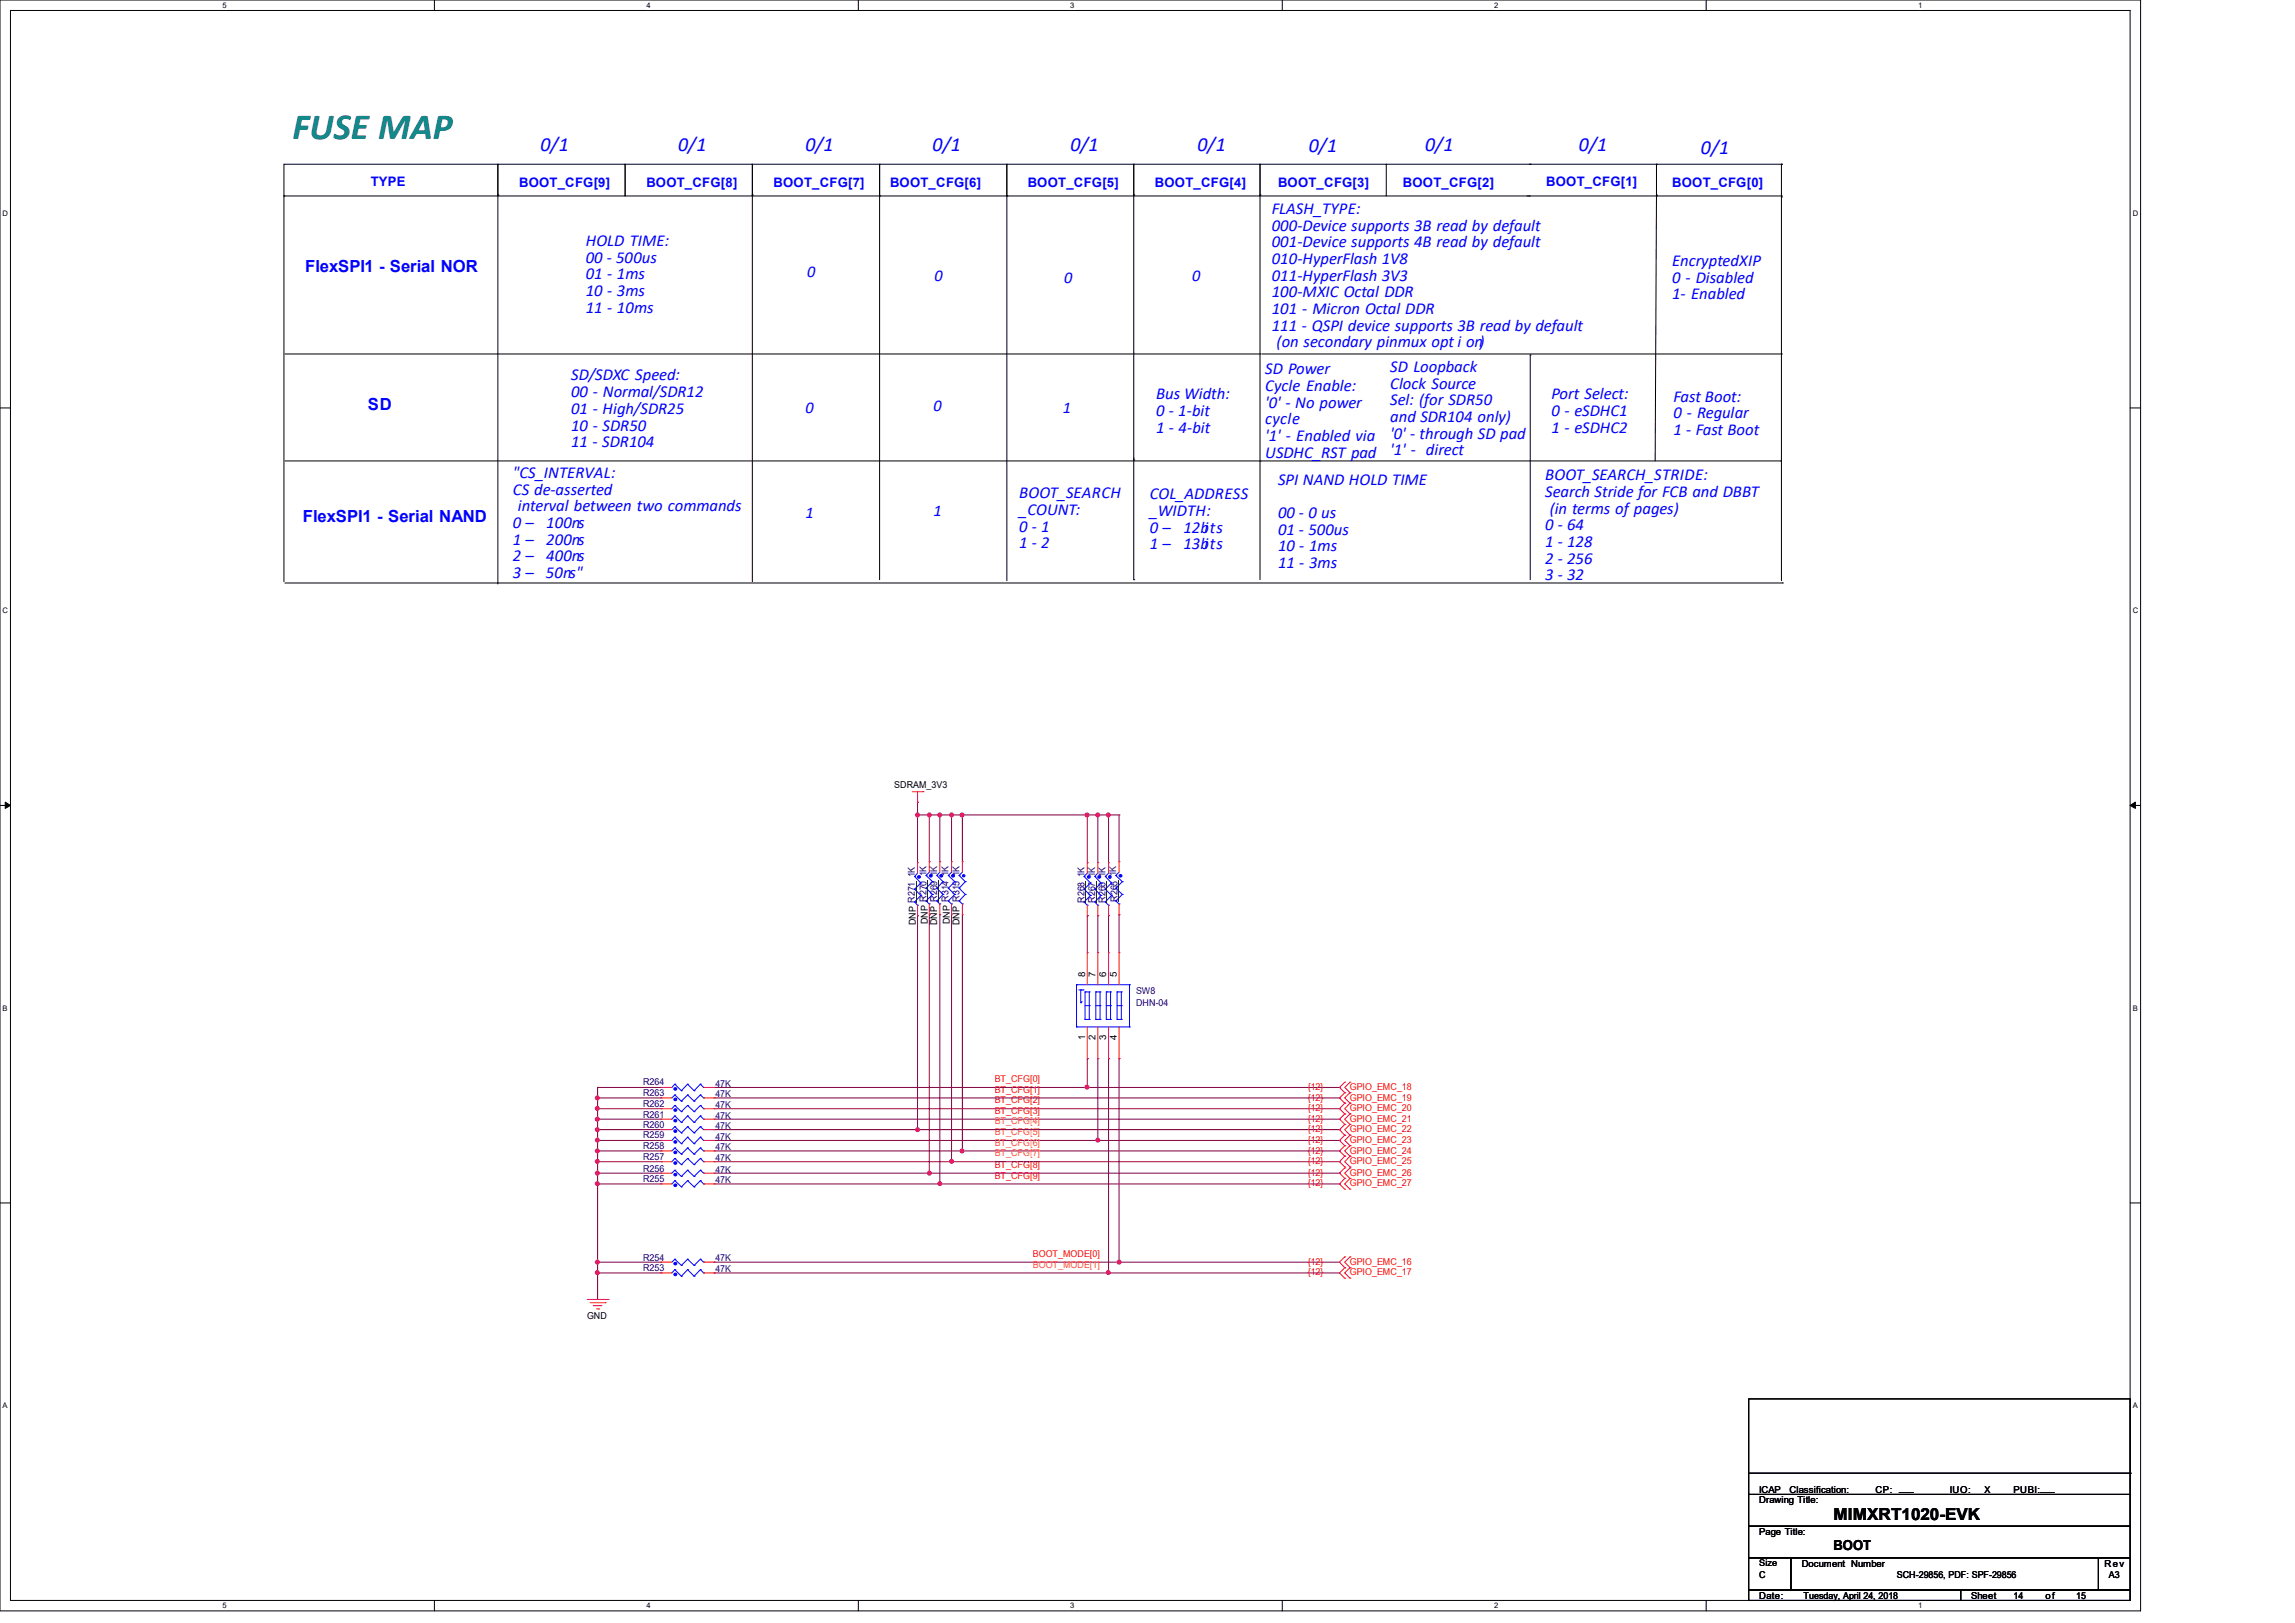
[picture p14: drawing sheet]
<svg xmlns="http://www.w3.org/2000/svg" width="297mm" height="210mm" viewBox="0 0 297 210" stroke-linecap="round" stroke-linejoin="round" font-family="sans-serif">
<defs><g id="words">
<text font-size="4.8" fill="#008080" x="37.8" y="18">FUSE MAP</text>
<g font-size="2.6" fill="#00f">
<text x="69.9" y="19.6">0/1</text>
<text x="87.8" y="19.6">0/1</text>
<text x="104.2" y="19.6">0/1</text>
<text x="120.7" y="19.6">0/1</text>
<text x="138.5" y="19.6">0/1</text>
<text x="155" y="19.6">0/1</text>
<text x="169.4" y="19.7">0/1</text>
<text x="184.4" y="19.6">0/1</text>
<text x="204.3" y="19.6">0/1</text>
<text x="220.1" y="20">0/1</text>
</g>
<g font-size="2.2" fill="#00f">
<text x="164.6" y="27.7">FLASH_TYPE:</text>
<text x="164.6" y="29.8">000-Device supports 3B read by default</text>
<text x="39.5" y="35.2">FlexSPI1 - Serial NOR</text>
<text x="75.8" y="31.8">HOLD TIME:</text>
<text x="75.8" y="34">00 - 500us</text>
<text x="164.6" y="32">001-Device supports 4B read by default</text>
<text x="164.6" y="34.2">010-HyperFlash 1V8</text>
<text x="216.4" y="34.4">EncryptedXIP</text>
<text x="75.8" y="36.2">01 - 1ms</text>
<text x="75.8" y="38.3">10 - 3ms</text>
<text x="75.8" y="40.5">11 - 10ms</text>
<text x="164.6" y="36.3">011-HyperFlash 3V3</text>
<text x="164.6" y="38.5">100-MXIC Octal DDR</text>
<text x="164.6" y="40.6">101 - Micron Octal DDR</text>
<text x="216.4" y="36.6">0 - Disabled</text>
<text x="216.4" y="38.7">1- Enabled</text>
<text x="164.6" y="42.8">111 - QSPI device supports 3B read by default</text>
<text x="165.2" y="45">(on secondary pinmux opt i on)</text>
<text x="47.6" y="53">SD</text>
<text x="73.9" y="49.2">SD/SDXC Speed:</text>
<text x="73.9" y="51.4">00 - Normal/SDR12</text>
<text x="73.9" y="53.6">01 - High/SDR25</text>
<text x="149.6" y="51.7">Bus Width:</text>
<text x="149.6" y="53.8">0 - 1-bit</text>
<text x="163.7" y="48.4">SD Power</text>
<text x="163.7" y="50.6">Cycle Enable:</text>
<text x="163.7" y="52.7">'0' - No power</text>
<text x="179.9" y="48.1">SD Loopback</text>
<text x="179.9" y="50.3">Clock Source</text>
<text x="179.9" y="52.5">Sel: (for SDR50</text>
<text x="200.8" y="51.7">Port Select:</text>
<text x="200.8" y="53.8">0 - eSDHC1</text>
<text x="216.6" y="52">Fast Boot:</text>
<text x="73.9" y="55.7">10 - SDR50</text>
<text x="73.9" y="57.9">11 - SDR104</text>
<text x="149.6" y="56">1 - 4-bit</text>
<text x="163.7" y="54.9">cycle</text>
<text x="163.7" y="57.1">'1' - Enabled via</text>
<text x="163.7" y="59.2">USDHC_RST pad</text>
<text x="179.9" y="54.6">and SDR104 only)</text>
<text x="179.9" y="56.8">'0' - through SD pad</text>
<text x="179.9" y="58.9">'1' - direct</text>
<text x="200.8" y="56">1 - eSDHC2</text>
<text x="216.6" y="54.1">0 - Regular</text>
<text x="216.6" y="56.3">1 - Fast Boot</text>
<text x="66.4" y="61.8">&quot;CS_INTERVAL:</text>
<text x="66.4" y="64">CS de-asserted</text>
<text x="131.9" y="64.5">BOOT_SEARCH</text>
<text x="148.8" y="64.6">COL_ADDRESS</text>
<text x="165.4" y="62.7">SPI NAND HOLD TIME</text>
<text x="200" y="62.1">BOOT_SEARCH_STRIDE:</text>
<text x="200" y="64.3">Search Stride for FCB and DBBT</text>
<text x="39.2" y="67.6">FlexSPI1 - Serial NAND</text>
<text x="66.4" y="68.3">0 –</text>
<text x="66.4" y="70.5">1 –</text>
<text x="67" y="66.2">interval between two commands</text>
<text x="70.7" y="68.3">100ns</text>
<text x="70.7" y="70.5">200ns</text>
<text x="131.9" y="66.6">_COUNT:</text>
<text x="131.9" y="68.8">0 - 1</text>
<text x="131.9" y="71">1 - 2</text>
<text x="148.8" y="66.8">_WIDTH:</text>
<text x="148.8" y="68.9">0 –</text>
<text x="148.8" y="71.1">1 –</text>
<text x="153.2" y="68.9">12bits</text>
<text x="153.2" y="71.1">13bits</text>
<text x="165.4" y="67">00 - 0 us</text>
<text x="165.4" y="69.2">01 - 500us</text>
<text x="165.4" y="71.3">10 - 1ms</text>
<text x="200" y="68.6">0 - 64</text>
<text x="200" y="70.8">1 - 128</text>
<text x="200.6" y="66.5">(in terms of pages)</text>
<text x="66.4" y="72.6">2 –</text>
<text x="66.4" y="74.8">3 –</text>
<text x="70.6" y="74.8">50ns&quot;</text>
<text x="70.7" y="72.6">400ns</text>
<text x="165.4" y="73.5">11 - 3ms</text>
<text x="200" y="72.9">2 - 256</text>
<text x="200" y="75.1">3 - 32</text>
</g>
<text font-size="2.2" x="237.3" y="196.6">MIMXRT1020-EVK</text>
<g font-size="2.1" fill="#00f">
<text x="104.5" y="35.9">0</text>
<text x="120.9" y="36.3">0</text>
<text x="137.7" y="36.6">0</text>
<text x="154.3" y="36.3">0</text>
<text x="104.2" y="53.5">0</text>
<text x="120.8" y="53.2">0</text>
<text x="137.5" y="53.5">1</text>
<text x="104.2" y="67">1</text>
<text x="120.8" y="66.8">1</text>
</g>
<text font-size="1.8" x="237.3" y="200.5">BOOT</text>
<g font-size="1.7" fill="#00f">
<text x="48" y="24">TYPE</text>
<text x="67.2" y="24.2">BOOT_CFG[9]</text>
<text x="83.7" y="24.2">BOOT_CFG[8]</text>
<text x="100.1" y="24.2">BOOT_CFG[7]</text>
<text x="115.2" y="24.2">BOOT_CFG[6]</text>
<text x="133" y="24.2">BOOT_CFG[5]</text>
<text x="149.5" y="24.2">BOOT_CFG[4]</text>
<text x="165.4" y="24.2">BOOT_CFG[3]</text>
<text x="181.6" y="24.2">BOOT_CFG[2]</text>
<text x="200.1" y="24">BOOT_CFG[1]</text>
<text x="216.4" y="24.2">BOOT_CFG[0]</text>
</g>
<g font-size="1.2">
<text x="115.7" y="101.9">SDRAM_3V3</text>
<text x="118.5" y="119.7" transform="rotate(-90 118.5 119.7)">DNP R271</text>
<text x="120.1" y="119.6" transform="rotate(-90 120.1 119.6)">DNP R270</text>
<text x="121.3" y="119.7" transform="rotate(-90 121.3 119.7)">DNP R269</text>
<text x="122.9" y="119.6" transform="rotate(-90 122.9 119.6)">DNP R314 1K</text>
<text x="124.2" y="119.7" transform="rotate(-90 124.2 119.7)">DNP R315 1K</text>
<text x="140.4" y="126.4" transform="rotate(-90 140.4 126.4)">8</text>
<text x="141.8" y="126.4" transform="rotate(-90 141.8 126.4)">7</text>
<text x="143.2" y="126.4" transform="rotate(-90 143.2 126.4)">6</text>
<text x="144.5" y="126.4" transform="rotate(-90 144.5 126.4)">5</text>
<text x="140.4" y="134.5" transform="rotate(-90 140.4 134.5)">1</text>
<text x="141.8" y="134.5" transform="rotate(-90 141.8 134.5)">2</text>
<text x="143.2" y="134.5" transform="rotate(-90 143.2 134.5)">3</text>
<text x="144.5" y="134.5" transform="rotate(-90 144.5 134.5)">4</text>
<text x="76" y="170.6">GND</text>
<text x="227.7" y="194.5">Drawing Title:</text>
<text x="227.7" y="193.2">ICAP</text>
<text x="231.6" y="193.2">Classification:</text>
<text x="242.7" y="193.2">CP:</text>
<text x="245.8" y="193">___</text>
<text x="252.4" y="193.2">IUO:</text>
<text x="256.2" y="193.2">_X_</text>
<text x="260.6" y="193.2">PUBI:___</text>
<text x="227.7" y="202.7">Size</text>
<text x="227.7" y="198.6">Page Title:</text>
<text x="233.2" y="202.7">Document Number</text>
<text x="272.4" y="202.7">Rev</text>
<text x="227.7" y="204.1">C</text>
<text x="227.7" y="206.9">Date:</text>
<text x="233.4" y="206.9">Tuesday, April 24, 2018</text>
<text x="245.5" y="204.1">SCH-29856, PDF: SPF-29856</text>
<text x="255.1" y="206.9">Sheet</text>
<text x="260.6" y="206.9">14</text>
<text x="264.7" y="206.9">of</text>
<text x="268.7" y="206.9">15</text>
<text x="272.9" y="204.1">A3</text>
</g>
<g font-size="1.2" fill="#000080">
<text x="118.4" y="113.5" transform="rotate(-90 118.4 113.5)">1K</text>
<text x="119.9" y="113.4" transform="rotate(-90 119.9 113.4)">1K</text>
<text x="121.3" y="113.4" transform="rotate(-90 121.3 113.4)">1K</text>
<text x="140.3" y="113.5" transform="rotate(-90 140.3 113.5)">1K</text>
<text x="141.7" y="113.5" transform="rotate(-90 141.7 113.5)">1K</text>
<text x="143.1" y="113.5" transform="rotate(-90 143.1 113.5)">1K</text>
<text x="144.4" y="113.4" transform="rotate(-90 144.4 113.4)">1K</text>
<text x="140.3" y="116.8" transform="rotate(-90 140.3 116.8)">R268</text>
<text x="141.7" y="116.8" transform="rotate(-90 141.7 116.8)">R267</text>
<text x="143.1" y="116.8" transform="rotate(-90 143.1 116.8)">R266</text>
<text x="144.6" y="116.7" transform="rotate(-90 144.6 116.7)">R265</text>
<text x="147" y="128.6">SW8</text>
<text x="147" y="130.2">DHN-04</text>
<text x="83.2" y="143.2">R262</text>
<text x="83.2" y="141.9">R263</text>
<text x="83.2" y="140.5">R264</text>
<text x="92.6" y="143.3">47K</text>
<text x="92.6" y="142">47K</text>
<text x="92.6" y="140.6">47K</text>
<text x="83.2" y="144.6">R261</text>
<text x="83.2" y="148.7">R258</text>
<text x="83.2" y="147.3">R259</text>
<text x="83.2" y="146">R260</text>
<text x="92.6" y="144.7">47K</text>
<text x="92.6" y="148.8">47K</text>
<text x="92.6" y="147.5">47K</text>
<text x="92.6" y="146.1">47K</text>
<text x="83.2" y="150.1">R257</text>
<text x="83.2" y="152.9">R255</text>
<text x="83.2" y="151.6">R256</text>
<text x="92.6" y="150.2">47K</text>
<text x="92.6" y="153.1">47K</text>
<text x="92.6" y="151.7">47K</text>
<text x="83.2" y="163.1">R254</text>
<text x="83.2" y="164.5">R253</text>
<text x="92.6" y="163.2">47K</text>
<text x="92.6" y="164.6">47K</text>
</g>
<g font-size="1.2" fill="#f00">
<text x="128.7" y="140">BT_CFG[0]</text>
<text x="128.7" y="142.8">BT_CFG[2]</text>
<text x="128.7" y="141.4">BT_CFG[1]</text>
<text x="169.2" y="141">{12}</text>
<text x="169.2" y="142.4">{12}</text>
<text x="169.2" y="143.8">{12}</text>
<text x="174.7" y="141">GPIO_EMC_18</text>
<text x="174.7" y="142.4">GPIO_EMC_19</text>
<text x="174.7" y="143.8">GPIO_EMC_20</text>
<text x="128.7" y="144.1">BT_CFG[3]</text>
<text x="169.2" y="145.2">{12}</text>
<text x="169.2" y="146.5">{12}</text>
<text x="169.2" y="147.9">{12}</text>
<text x="169.2" y="149.3">{12}</text>
<text x="174.7" y="145.2">GPIO_EMC_21</text>
<text x="174.7" y="146.5">GPIO_EMC_22</text>
<text x="174.7" y="147.9">GPIO_EMC_23</text>
<text x="174.7" y="149.3">GPIO_EMC_24</text>
<text x="128.7" y="151.1">BT_CFG[8]</text>
<text x="128.7" y="152.5">BT_CFG[9]</text>
<text x="169.2" y="150.6">{12}</text>
<text x="169.2" y="152.1">{12}</text>
<text x="169.2" y="153.5">{12}</text>
<text x="174.7" y="150.6">GPIO_EMC_25</text>
<text x="174.7" y="152.1">GPIO_EMC_26</text>
<text x="174.7" y="153.5">GPIO_EMC_27</text>
<text x="133.7" y="162.6">BOOT_MODE[0]</text>
<text x="169.2" y="163.7">{12}</text>
<text x="169.2" y="165">{12}</text>
<text x="174.7" y="163.7">GPIO_EMC_16</text>
<text x="174.7" y="165">GPIO_EMC_17</text>
</g>
<g font-size="1.2" fill="#ff8000">
<text x="128.7" y="146.9">BT_CFG[5]</text>
<text x="128.7" y="145.5">BT_CFG[4]</text>
<text x="128.7" y="148.2">BT_CFG[6]</text>
<text x="128.7" y="149.6">BT_CFG[7]</text>
<text x="133.7" y="164">BOOT_MODE[1]</text>
</g>
<g font-size="1">
<text x="28.8" y="1">5</text>
<text x="83.7" y="1">4</text>
<text x="138.5" y="1">3</text>
<text x="193.4" y="1">2</text>
<text x="248.2" y="1">1</text>
<text x=".3" y="27.9">D</text>
<text x="276" y="27.9">D</text>
<text x=".3" y="79.4">C</text>
<text x="276" y="79.4">C</text>
<text x=".3" y="130.8">B</text>
<text x="276" y="130.8">B</text>
<text x=".3" y="182.2">A</text>
<text x="276" y="182.2">A</text>
<text x="28.8" y="208.1">5</text>
<text x="83.7" y="208.1">4</text>
<text x="138.5" y="208.1">3</text>
<text x="193.4" y="208.1">2</text>
<text x="248.2" y="208.1">1</text>
</g>
</g></defs>
<path d="M0 0h277v208.4h-277zM1.4 1.4h274.3v205.7h-274.3z" fill="none" stroke="#000" stroke-width=".13"/>
<g fill="#fff">
<path d="M28.8 .1h.5v1.1h-.5z"/>
<path d="M28.8 207.2h.5v1.1h-.5z"/>
</g>
<path d="M56.2 0v1.4M56.2 207.1v1.3" fill="none" stroke="#000" stroke-width=".13"/>
<g fill="#fff">
<path d="M83.7 .1h.5v1.1h-.5z"/>
<path d="M83.7 207.2h.5v1.1h-.5z"/>
</g>
<path d="M111.1 0v1.4M111.1 207.1v1.3" fill="none" stroke="#000" stroke-width=".13"/>
<g fill="#fff">
<path d="M138.5 .1h.6v1.1h-.6z"/>
<path d="M138.5 207.2h.6v1.1h-.6z"/>
</g>
<path d="M165.9 0v1.4M165.9 207.1v1.3" fill="none" stroke="#000" stroke-width=".13"/>
<g fill="#fff">
<path d="M193.4 .1h.5v1.1h-.5z"/>
<path d="M193.4 207.2h.5v1.1h-.5z"/>
</g>
<path d="M220.8 0v1.4M220.8 207.1v1.3" fill="none" stroke="#000" stroke-width=".13"/>
<g fill="#fff">
<path d="M248.2 .1h.6v1.1h-.6z"/>
<path d="M248.2 207.2h.6v1.1h-.6z"/>
<path d="M.3 27.1h.8v1.1h-.8z"/>
<path d="M276 27.1h.7v1.1h-.7z"/>
<path d="M.3 78.5h.8v1.1h-.8z"/>
<path d="M276 78.5h.7v1.1h-.7z"/>
</g>
<path d="M0 52.8h1.4M275.7 52.8h1.3" fill="none" stroke="#000" stroke-width=".13"/>
<g fill="#fff">
<path d="M.3 129.9h.7v1.1h-.7z"/>
<path d="M276 129.9h.6v1.1h-.6z"/>
</g>
<path d="M0 104.2h1.4M275.7 104.2h1.3" fill="none" stroke="#000" stroke-width=".13"/>
<path d="M.7 103.8l.7 .4-.7 .4zM275.7 104.2l.7-.4v.8z" fill="#000" stroke="#000" stroke-width=".13"/>
<g fill="#fff">
<path d="M.3 181.4h.7v1.1h-.7z"/>
<path d="M276 181.4h.6v1.1h-.6z"/>
</g>
<g fill="none" stroke="#000" stroke-width=".13">
<path d="M36.7 21.3h27.7v4.1h-27.7zM36.7 25.4h.1M36.7 25.4v49.9M64.4 21.3h16.5v4.1h-16.5zM64.4 25.2h.1M64.4 25.2v50.4M80.9 21.3h16.5v4.1h-16.5zM97.4 21.3h16.4v4.1h-16.4zM97.4 25.2h.1M97.4 25.2v50.1M113.8 21.3h16.5v4.1h-16.5zM113.8 25.4h.1"/>
<path d="M113.8 25.4v49.6M130.3 21.3h16.4v4.1h-16.4zM130.3 25.4h.1M130.3 25.4v49.7M146.7 21.3h16.4v4.1h-16.4zM146.7 25.2h.1M146.7 25.2v49.8M163.1 21.3h16.3v4.1h-16.3zM163.1 25.2h.1M163.1 25.2v49.8M179.4 21.3h51.1M179.4 25.4h51.1"/>
<path d="M197.9 25.4h.1M198 21.3h.1M214.4 25.2h.1M214.4 21.3h.1M214.4 25.4h.1M214.4 25.2l-.2 34.4M214.4 21.3v4.1M230.5 25.5h.1M230.5 21.3h.1M230.5 25.4h.1M230.5 21.3v53.8M36.9 59.6h126.2"/>
<path d="M36.9 45.8h126.2M146.7 59.5h.1M163.1 45.8h.1M163.1 59.6h.1M163.2 59.6h67.2M163.3 45.8h67.2M198 45.9h.1M198 45.9v29.1M230.4 59.6h.1M230.5 45.8h.1M36.9 75.4h193.8M146.7 75h.1"/>
<path d="M230.7 75.4h.1M0 155.7h1.4M275.7 155.7h1.3M226.3 193.4h49.4v4.1h-49.4zM226.3 197.5h49.4v4.1h-49.4zM226.3 181h49.4v12.4h-49.4zM226.3 190.6h49.4M275.7 190.6h.1M226.3 201.6h5.5v4.1h-5.5zM226.3 205.7h27.4v1.4h-27.4zM231.8 201.6h39.8v4.1h-39.8zM253.7 205.7h22v1.4h-22z"/>
<path d="M271.6 201.6h4.1v4.1h-4.1z"/>
</g>
<g fill="none" stroke="#800040" stroke-width=".13">
<path d="M118.7 103.8h.1M118.7 105.5h.1M118.7 118.5h.1M118.7 103.8v7.8M118.7 118.5v27.7M118.7 105.5h26.1M120.3 105.5h.1M120.3 118.4h.1M120.3 105.5v6M120.3 118.4v33.4M121.6 105.5h.1M121.6 118.4h.1"/>
<path d="M121.6 105.5v6M121.6 118.4v34.8M123.1 105.5h.1M123.1 105.5v6M123.1 118.4v31.9M124.5 105.5h.1M124.5 105.5v6M124.5 118.4v30.5M140.7 105.5h.1M140.7 118.5h.1M140.7 105.5v6.1M140.7 118.5v4.8"/>
<path d="M142.1 105.5h.1M142.1 118.5h.1M142.1 105.5v6.1M142.1 118.5v4.8M143.5 105.5h.1M143.5 118.5h.1M143.5 105.5v6.1M143.5 118.5v4.8M144.8 118.4h.1M144.8 105.5h.1M144.8 105.5v6M144.8 118.4v4.9"/>
<path d="M140.7 137h.1M140.7 137v3.7M142.1 137h.1M142.1 137v10.6M143.5 137h.1M143.5 137v27.7M144.8 137h.1M144.8 137v26.3M77.3 142.1h.1M77.3 140.7h.1M77.3 143.5h.1M77.3 144.8h.1"/>
<path d="M77.3 148.9h.1M77.3 147.6h.1M77.3 146.2h.1M77.3 153.2h.1M77.3 151.8h.1M77.3 150.3h.1M77.3 140.7h8.3M77.3 143.5h8.3M77.3 144.8h8.3M77.3 148.9h8.3M77.3 150.3h8.3M77.3 151.8h8.3"/>
<path d="M77.3 153.2h8.3M77.3 142.1h8.3M77.3 140.7v27.4M77.3 147.6h8.3M77.3 146.2h8.3M92.4 140.7h81M92.4 143.5h81M92.4 144.8h81M92.4 148.9h81M92.4 150.3h81M92.4 151.8h81M92.4 153.2h81"/>
<path d="M92.4 142.1h81M92.4 147.6h81M92.4 146.2h81M118.7 146.2h.1M120.3 151.8h.1M121.6 153.2h.1M123.1 150.3h.1M124.5 148.9h.1M140.7 140.7h.1M142.1 147.6h.1M173.4 143.5h.1M173.4 144.8h.1"/>
<path d="M173.4 142.1h.1M173.4 140.7h.1M173.4 147.6h.1M173.4 146.2h.1M173.4 151.8h.1M173.4 153.2h.1M173.4 148.9h.1M173.4 150.3h.1M77.3 164.7h.1M77.3 163.3h.1M77.3 163.3h8.3M77.3 164.7h8.3"/>
<path d="M92.4 163.3h.1M92.4 164.7h.1M92.4 163.3h81M92.4 164.7h81M143.5 164.7h.1M144.8 163.3h.1"/>
</g>
<g fill="#f0f" stroke="#f0f" stroke-width=".13">
<circle cx="140.7" cy="140.7" r=".25"/>
<circle cx="118.7" cy="105.5" r=".25"/>
<circle cx="77.3" cy="142.1" r=".25"/>
<circle cx="77.3" cy="144.8" r=".25"/>
<circle cx="77.3" cy="143.4" r=".25"/>
<circle cx="77.3" cy="148.9" r=".25"/>
<circle cx="77.3" cy="147.5" r=".25"/>
<circle cx="77.3" cy="146.2" r=".25"/>
<circle cx="77.3" cy="163.3" r=".25"/>
<circle cx="77.3" cy="153.2" r=".25"/>
<circle cx="77.3" cy="151.8" r=".25"/>
<circle cx="77.3" cy="150.3" r=".25"/>
<circle cx="142.1" cy="105.5" r=".25"/>
<circle cx="121.6" cy="105.5" r=".25"/>
<circle cx="143.4" cy="105.5" r=".25"/>
<circle cx="140.7" cy="105.5" r=".25"/>
<circle cx="120.3" cy="105.5" r=".25"/>
<circle cx="142.1" cy="147.5" r=".25"/>
<circle cx="144.8" cy="163.3" r=".25"/>
<circle cx="77.3" cy="164.7" r=".25"/>
<circle cx="143.4" cy="164.7" r=".25"/>
<circle cx="118.7" cy="146.2" r=".25"/>
<circle cx="120.3" cy="151.8" r=".25"/>
<circle cx="121.6" cy="153.2" r=".25"/>
<circle cx="124.5" cy="105.5" r=".25"/>
<circle cx="123.1" cy="105.5" r=".25"/>
<circle cx="124.5" cy="148.9" r=".25"/>
<circle cx="123.1" cy="150.3" r=".25"/>
</g>
<g fill="none" stroke="#f00" stroke-width=".13">
<path d="M118.1 102.4h1.4M118.7 103.8h.1M118.7 111.6h.1M118.7 118.5h.1M118.7 102.4v1.4M118.7 111.6v1.4M118.7 117.1v1.4M119.5 102.4h.1M120.3 111.5h.1M120.3 118.4h.1M120.3 111.5v1.4M120.3 117v1.4"/>
<path d="M121.6 111.5h.1M121.6 118.4h.1M121.6 111.5v1.4M121.6 117v1.4M123.1 111.5h.1M123.1 118.4h.1M123.1 111.5v1.4M123.1 117v1.4M124.5 111.5h.1M124.5 118.4h.1M124.5 111.5v1.4M124.5 117v1.4"/>
<path d="M140.7 111.6h.1M140.7 118.5h.1M140.7 111.6v1.4M140.7 117.1v1.4M142.1 111.6h.1M142.1 118.5h.1M142.1 111.6v1.4M142.1 117.1v1.4M143.5 111.6h.1M143.5 118.5h.1M143.5 111.6v1.4M143.5 117.1v1.4"/>
<path d="M144.8 111.5h.1M144.8 118.4h.1M144.8 111.5v1.4M144.8 117v1.4M140.7 137h.1M140.7 123.3h.1M140.7 123.3v4.1M140.7 132.9v4.1M142.1 137h.1M142.1 123.3h.1M142.1 123.3v4.1M142.1 132.9v4.1"/>
<path d="M143.5 137h.1M143.5 123.3h.1M143.5 123.3v4.1M143.5 132.9v4.1M144.8 137h.1M144.8 123.3h.1M144.8 123.3v4.1M144.8 132.9v4.1M85.6 150.3h.1M85.6 144.8h.1M85.6 148.9h.1M85.6 143.5h.1"/>
<path d="M85.6 153.2h.1M85.6 147.6h.1M85.6 151.8h.1M85.6 146.2h.1M85.6 142.1h.1M85.6 140.7h.1M85.6 150.3h1.4M85.6 144.8h1.4M85.6 148.9h1.4M85.6 143.5h1.4M85.6 153.2h1.4M85.6 147.6h1.4"/>
<path d="M85.6 151.8h1.4M85.6 146.2h1.4M85.6 142.1h1.4M85.6 140.7h1.4M91.1 150.3h1.3M91.1 144.8h1.3M91.1 148.9h1.3M91.1 143.5h1.3M91.1 153.2h1.3M91.1 147.6h1.3M91.1 151.8h1.3M91.1 146.2h1.3"/>
<path d="M91.1 142.1h1.3M91.1 140.7h1.3M92.4 150.3h.1M92.4 144.8h.1M92.4 148.9h.1M92.4 143.5h.1M92.4 153.2h.1M92.4 147.6h.1M92.4 151.8h.1M92.4 146.2h.1M92.4 142.1h.1M92.4 140.7h.1"/>
<path d="M174 140h.1M174 141.4h.1M174 142.7h.1M174 144.1h.1M174 145.5h.1M174 146.9h.1M174 148.3h.1M174 149.6h.1M174 151h.1M174 151.1h.1M174 152.5h.1M174 153.9h.1"/>
<path d="M174 140l-.6 .7 .6 .7M174 141.4l-.6 .7 .6 .6M174 142.7l-.6 .8 .6 .6M174 144.1l-.6 .7 .6 .7M174 145.5l-.6 .7 .6 .7M174 146.9l-.6 .7 .6 .7M174 148.3l-.6 .6 .6 .7M174 149.6l-.6 .7 .6 .7M174 151.1l-.6 .7 .6 .7M174 152.5l-.6 .7 .6 .7M174.7 141.4h.1M174.7 140h.1"/>
<path d="M174.7 142.7h.1M174.7 144.1h.1M174.7 145.5h.1M174.7 146.9h.1M174.7 148.3h.1M174.7 149.6h.1M174.7 151h.1M174.7 152.5h.1M174.7 151.1h.1M174.7 153.9h.1M174.7 140l-.7 .7 .7 .7M174.7 141.4l-.7 .7 .7 .6"/>
<path d="M174.7 142.7l-.7 .8 .7 .6M174.7 144.1l-.7 .7 .7 .7M174.7 145.5l-.7 .7 .7 .7M174.7 146.9l-.7 .7 .7 .7M174.7 148.3l-.7 .6 .7 .7M174.7 149.6l-.7 .7 .7 .7M174.7 151.1l-.7 .7 .7 .7M174.7 152.5l-.7 .7 .7 .7M76 168.1h2.7M76.4 168.6h1.9M76.8 169h.1M76.8 169h1.1"/>
<path d="M77.2 169.4h.3M77.5 169.4h.1M78.3 168.6h.1M78.7 168.1h.1M85.6 163.3h.1M85.6 164.7h.1M85.6 163.3h1.4M85.6 164.7h1.4M91.1 163.3h1.3M91.1 164.7h1.3M92.4 163.3h.1M92.4 164.7h.1"/>
<path d="M174 162.6h.1M174 164h.1M174 165.4h.1M174 162.6l-.6 .7 .6 .7M174 164l-.6 .7 .6 .7M174.7 164h.1M174.7 162.6h.1M174.7 165.4h.1M174.7 162.6l-.7 .7 .7 .7M174.7 164l-.7 .7 .7 .7"/>
</g>
<g fill="none" stroke="#00f" stroke-width=".13">
<path d="M118.4 113.4h.1M118.4 115.1h.1M118.4 116.7h.1M118.4 113.4l.8 .9M118.4 115.1l.8 .8M118.4 116.7l.3 .4M118.7 117.1h.1M118.7 113l-.3 .4M119.2 114.3h.1M119.2 115.9h.1M119.2 114.3l-.8 .8M119.2 115.9l-.8 .8"/>
<path d="M119.8 113.3h.1M119.8 114.9h.1M119.8 116.6h.1M119.8 113.3l.9 .8M119.8 114.9l.9 .8M119.8 116.6l.5 .4M120.3 117h.1M120.3 112.9l-.5 .4M120.7 114.1h.1M120.7 115.7h.1M120.7 114.1l-.9 .8M120.7 115.7l-.9 .9"/>
<path d="M121.2 113.3h.1M121.2 114.9h.1M121.2 116.6h.1M121.2 113.3l.8 .8M121.2 114.9l.8 .8M121.2 116.6l.4 .4M121.6 117h.1M121.6 112.9l-.4 .4M122 114.1h.1M122 115.7h.1M122 114.1l-.8 .8M122 115.7l-.8 .9"/>
<path d="M122.7 113.3h.1M122.7 114.9h.1M122.7 116.6h.1M122.7 113.3l.9 .8M122.7 114.9l.9 .8M122.7 116.6l.4 .4M123.1 117h.1M123.1 112.9l-.4 .4M123.6 114.1h.1M123.6 115.7h.1M123.6 114.1l-.9 .8M123.6 115.7l-.9 .9"/>
<path d="M124.1 113.3h.1M124.1 114.9h.1M124.1 116.6h.1M124.1 113.3l.8 .8M124.1 114.9l.8 .8M124.1 116.6l.4 .4M124.5 117h.1M124.5 112.9l-.4 .4M124.9 114.1h.1M124.9 115.7h.1M124.9 114.1l-.8 .8M124.9 115.7l-.8 .9"/>
<path d="M140.3 113.4h.1M140.3 115.1h.1M140.3 116.7h.1M140.3 113.4l.8 .9M140.3 115.1l.8 .8M140.3 116.7l.4 .4M140.7 117.1h.1M140.7 113l-.4 .4M141.1 114.3h.1M141.1 115.9h.1M141.1 114.3l-.8 .8M141.1 115.9l-.8 .8"/>
<path d="M141.7 113.4h.1M141.7 115.1h.1M141.7 116.7h.1M141.7 113.4l.8 .9M141.7 115.1l.8 .8M141.7 116.7l.4 .4M142.1 117.1h.1M142.1 113l-.4 .4M142.5 114.3h.1M142.5 115.9h.1M142.5 114.3l-.8 .8M142.5 115.9l-.8 .8"/>
<path d="M143 113.4h.1M143 115.1h.1M143 116.7h.1M143 113.4l.8 .9M143 115.1l.8 .8M143 116.7l.5 .4M143.5 117.1h.1M143.5 113l-.5 .4M143.8 114.3h.1M143.8 115.9h.1M143.8 114.3l-.8 .8M143.8 115.9l-.8 .8"/>
<path d="M144.4 113.3h.1M144.4 114.9h.1M144.4 116.6h.1M144.4 113.3l.8 .8M144.4 114.9l.8 .8M144.4 116.6l.4 .4M144.8 117h.1M144.8 112.9l-.4 .4M145.2 114.1h.1M145.2 115.7h.1M145.2 114.1l-.8 .8M145.2 115.7l-.8 .9"/>
<path d="M139.3 127.4h.1M139.3 132.9h.1M139.3 132.9h6.9M139.3 127.4h6.9M139.3 127.4v5.5M139.6 128.1h.6M139.9 129.8h.1M139.9 128.1h.1M139.9 128.1v1.7M140 129.6l-.1 .2M140.2 128.1h.1M140.4 128.4h.1"/>
<path d="M140.4 131.9h.1M140.4 128.4v3.5M140.4 128.4h.6M140.4 131.9h.6M140.4 130.1h.6M141 128.4h.1M141 131.9h.1M141 130.1h.1M141 128.4v3.5M141.8 128.4h.1M141.8 131.9h.1M141.8 128.4h.6"/>
<path d="M141.8 131.9h.6M141.8 130.1h.6M141.8 128.4v3.5M142.4 128.4h.1M142.4 131.9h.1M142.4 130.1h.1M142.4 128.4v3.5M143.2 128.4h.1M143.2 131.9h.1M143.2 128.4h.5M143.2 131.9h.5M143.2 130.1h.5"/>
<path d="M143.2 128.4v3.5M143.7 128.4h.1M143.7 131.9h.1M143.7 130.1h.1M143.7 128.4v3.5M144.6 128.4h.1M144.6 131.9h.1M144.6 128.4h.5M144.6 131.9h.5M144.6 130.1h.5M144.6 128.4v3.5M145.1 128.4h.1"/>
<path d="M145.1 131.9h.1M145.1 130.1h.1M145.1 128.4v3.5M146.2 132.9h.1M146.2 127.4h.1M146.2 127.4v5.5M87.3 149.9h.1M87.3 144.4h.1M87.3 148.5h.1M87.3 143h.1M87.3 152.8h.1M87.3 147.2h.1"/>
<path d="M87.3 151.4h.1M87.3 145.8h.1M87.3 141.7h.1M87.3 140.3h.1M87.3 149.9l-.3 .4M87.3 149.9l.9 .8M87.3 144.4l-.3 .4M87.3 144.4l.9 .8M87.3 148.5l-.3 .4M87.3 148.5l.9 .9M87.3 143l-.3 .5M87.3 143l.9 .8"/>
<path d="M87.3 152.8l-.3 .4M87.3 152.8l.9 .8M87.3 147.2l-.3 .4M87.3 147.2l.9 .8M87.3 151.4l-.3 .4M87.3 151.4l.9 .8M87.3 145.8l-.3 .4M87.3 145.8l.9 .8M87.3 141.7l-.3 .4M87.3 141.7l.9 .8M87.3 140.3l-.3 .4M87.3 140.3l.9 .8"/>
<path d="M88.2 150.7h.1M88.2 145.2h.1M88.2 149.4h.1M88.2 143.8h.1M88.2 153.6h.1M88.2 148h.1M88.2 152.2h.1M88.2 146.6h.1M88.2 142.5h.1M88.2 141.1h.1M89 149.9h.1M89 144.4h.1"/>
<path d="M89 148.5h.1M89 143h.1M89 152.8h.1M89 147.2h.1M89 151.4h.1M89 145.8h.1M89 141.7h.1M89 140.3h.1M89 149.9l-.8 .8M89 149.9l.8 .8M89 144.4l-.8 .8M89 144.4l.8 .8"/>
<path d="M89 148.5l-.8 .9M89 148.5l.8 .9M89 143l-.8 .8M89 143l.8 .8M89 152.8l-.8 .8M89 152.8l.8 .8M89 147.2l-.8 .8M89 147.2l.8 .8M89 151.4l-.8 .8M89 151.4l.8 .8M89 145.8l-.8 .8M89 145.8l.8 .8"/>
<path d="M89 141.7l-.8 .8M89 141.7l.8 .8M89 140.3l-.8 .8M89 140.3l.8 .8M89.8 150.7h.1M89.8 145.2h.1M89.8 149.4h.1M89.8 143.8h.1M89.8 153.6h.1M89.8 148h.1M89.8 152.2h.1M89.8 146.6h.1"/>
<path d="M89.8 142.5h.1M89.8 141.1h.1M90.6 149.9h.1M90.6 144.4h.1M90.6 148.5h.1M90.6 143h.1M90.6 152.8h.1M90.6 147.2h.1M90.6 151.4h.1M90.6 145.8h.1M90.6 141.7h.1M90.6 140.3h.1"/>
<path d="M90.6 149.9l-.8 .8M90.6 149.9l.5 .4M90.6 144.4l-.8 .8M90.6 144.4l.5 .4M90.6 148.5l-.8 .9M90.6 148.5l.5 .4M90.6 143l-.8 .8M90.6 143l.5 .5M90.6 152.8l-.8 .8M90.6 152.8l.5 .4M90.6 147.2l-.8 .8M90.6 147.2l.5 .4"/>
<path d="M90.6 151.4l-.8 .8M90.6 151.4l.5 .4M90.6 145.8l-.8 .8M90.6 145.8l.5 .4M90.6 141.7l-.8 .8M90.6 141.7l.5 .4M90.6 140.3l-.8 .8M90.6 140.3l.5 .4M91.1 150.3h.1M91.1 144.8h.1M91.1 148.9h.1M91.1 143.5h.1"/>
<path d="M91.1 153.2h.1M91.1 147.6h.1M91.1 151.8h.1M91.1 146.2h.1M91.1 142.1h.1M91.1 140.7h.1M87.3 162.9h.1M87.3 164.3h.1M87.3 162.9l-.3 .4M87.3 162.9l.9 .8M87.3 164.3l-.3 .4M87.3 164.3l.9 .8"/>
<path d="M88.2 163.7h.1M88.2 165.1h.1M89 162.9h.1M89 164.3h.1M89 162.9l-.8 .8M89 162.9l.8 .8M89 164.3l-.8 .8M89 164.3l.8 .8M89.8 163.7h.1M89.8 165.1h.1M90.6 162.9h.1M90.6 164.3h.1"/>
<path d="M90.6 162.9l-.8 .8M90.6 162.9l.5 .4M90.6 164.3l-.8 .8M90.6 164.3l.5 .4M91.1 163.3h.1M91.1 164.7h.1"/>
</g>
<g fill="#00f" stroke="#00f" stroke-width=".13">
<path d="M124.6 113.2h.2v.2h-.2z" fill-rule="evenodd"/>
<circle cx="143.6" cy="113.5" r=".18"/>
<circle cx="87.4" cy="150.5" r=".18"/>
<circle cx="145" cy="113.3" r=".18"/>
<circle cx="87.4" cy="145" r=".18"/>
<circle cx="87.4" cy="149.1" r=".18"/>
<circle cx="123.3" cy="113.3" r=".18"/>
<circle cx="87.4" cy="143.6" r=".18"/>
<circle cx="87.4" cy="153.4" r=".18"/>
<circle cx="87.4" cy="147.8" r=".18"/>
<circle cx="87.4" cy="152" r=".18"/>
<circle cx="87.4" cy="146.4" r=".18"/>
<circle cx="118.9" cy="113.5" r=".18"/>
<circle cx="120.5" cy="113.3" r=".18"/>
<circle cx="87.4" cy="163.5" r=".18"/>
<circle cx="121.8" cy="113.3" r=".18"/>
<circle cx="87.4" cy="142.3" r=".18"/>
<circle cx="140.9" cy="113.5" r=".18"/>
<circle cx="87.4" cy="140.9" r=".18"/>
<circle cx="142.3" cy="113.5" r=".18"/>
<circle cx="87.4" cy="164.9" r=".18"/>
</g>
<path d="M118.6 114.1v2.7M120.1 114v2.7M121.5 114v2.7M140.5 114.1v2.7M141.9 114.1v2.7M143.3 114.1v2.7M144.8 114v2.7" fill="none" stroke="#000080" stroke-width=".13"/>
<use href="#words"/>
</svg>
